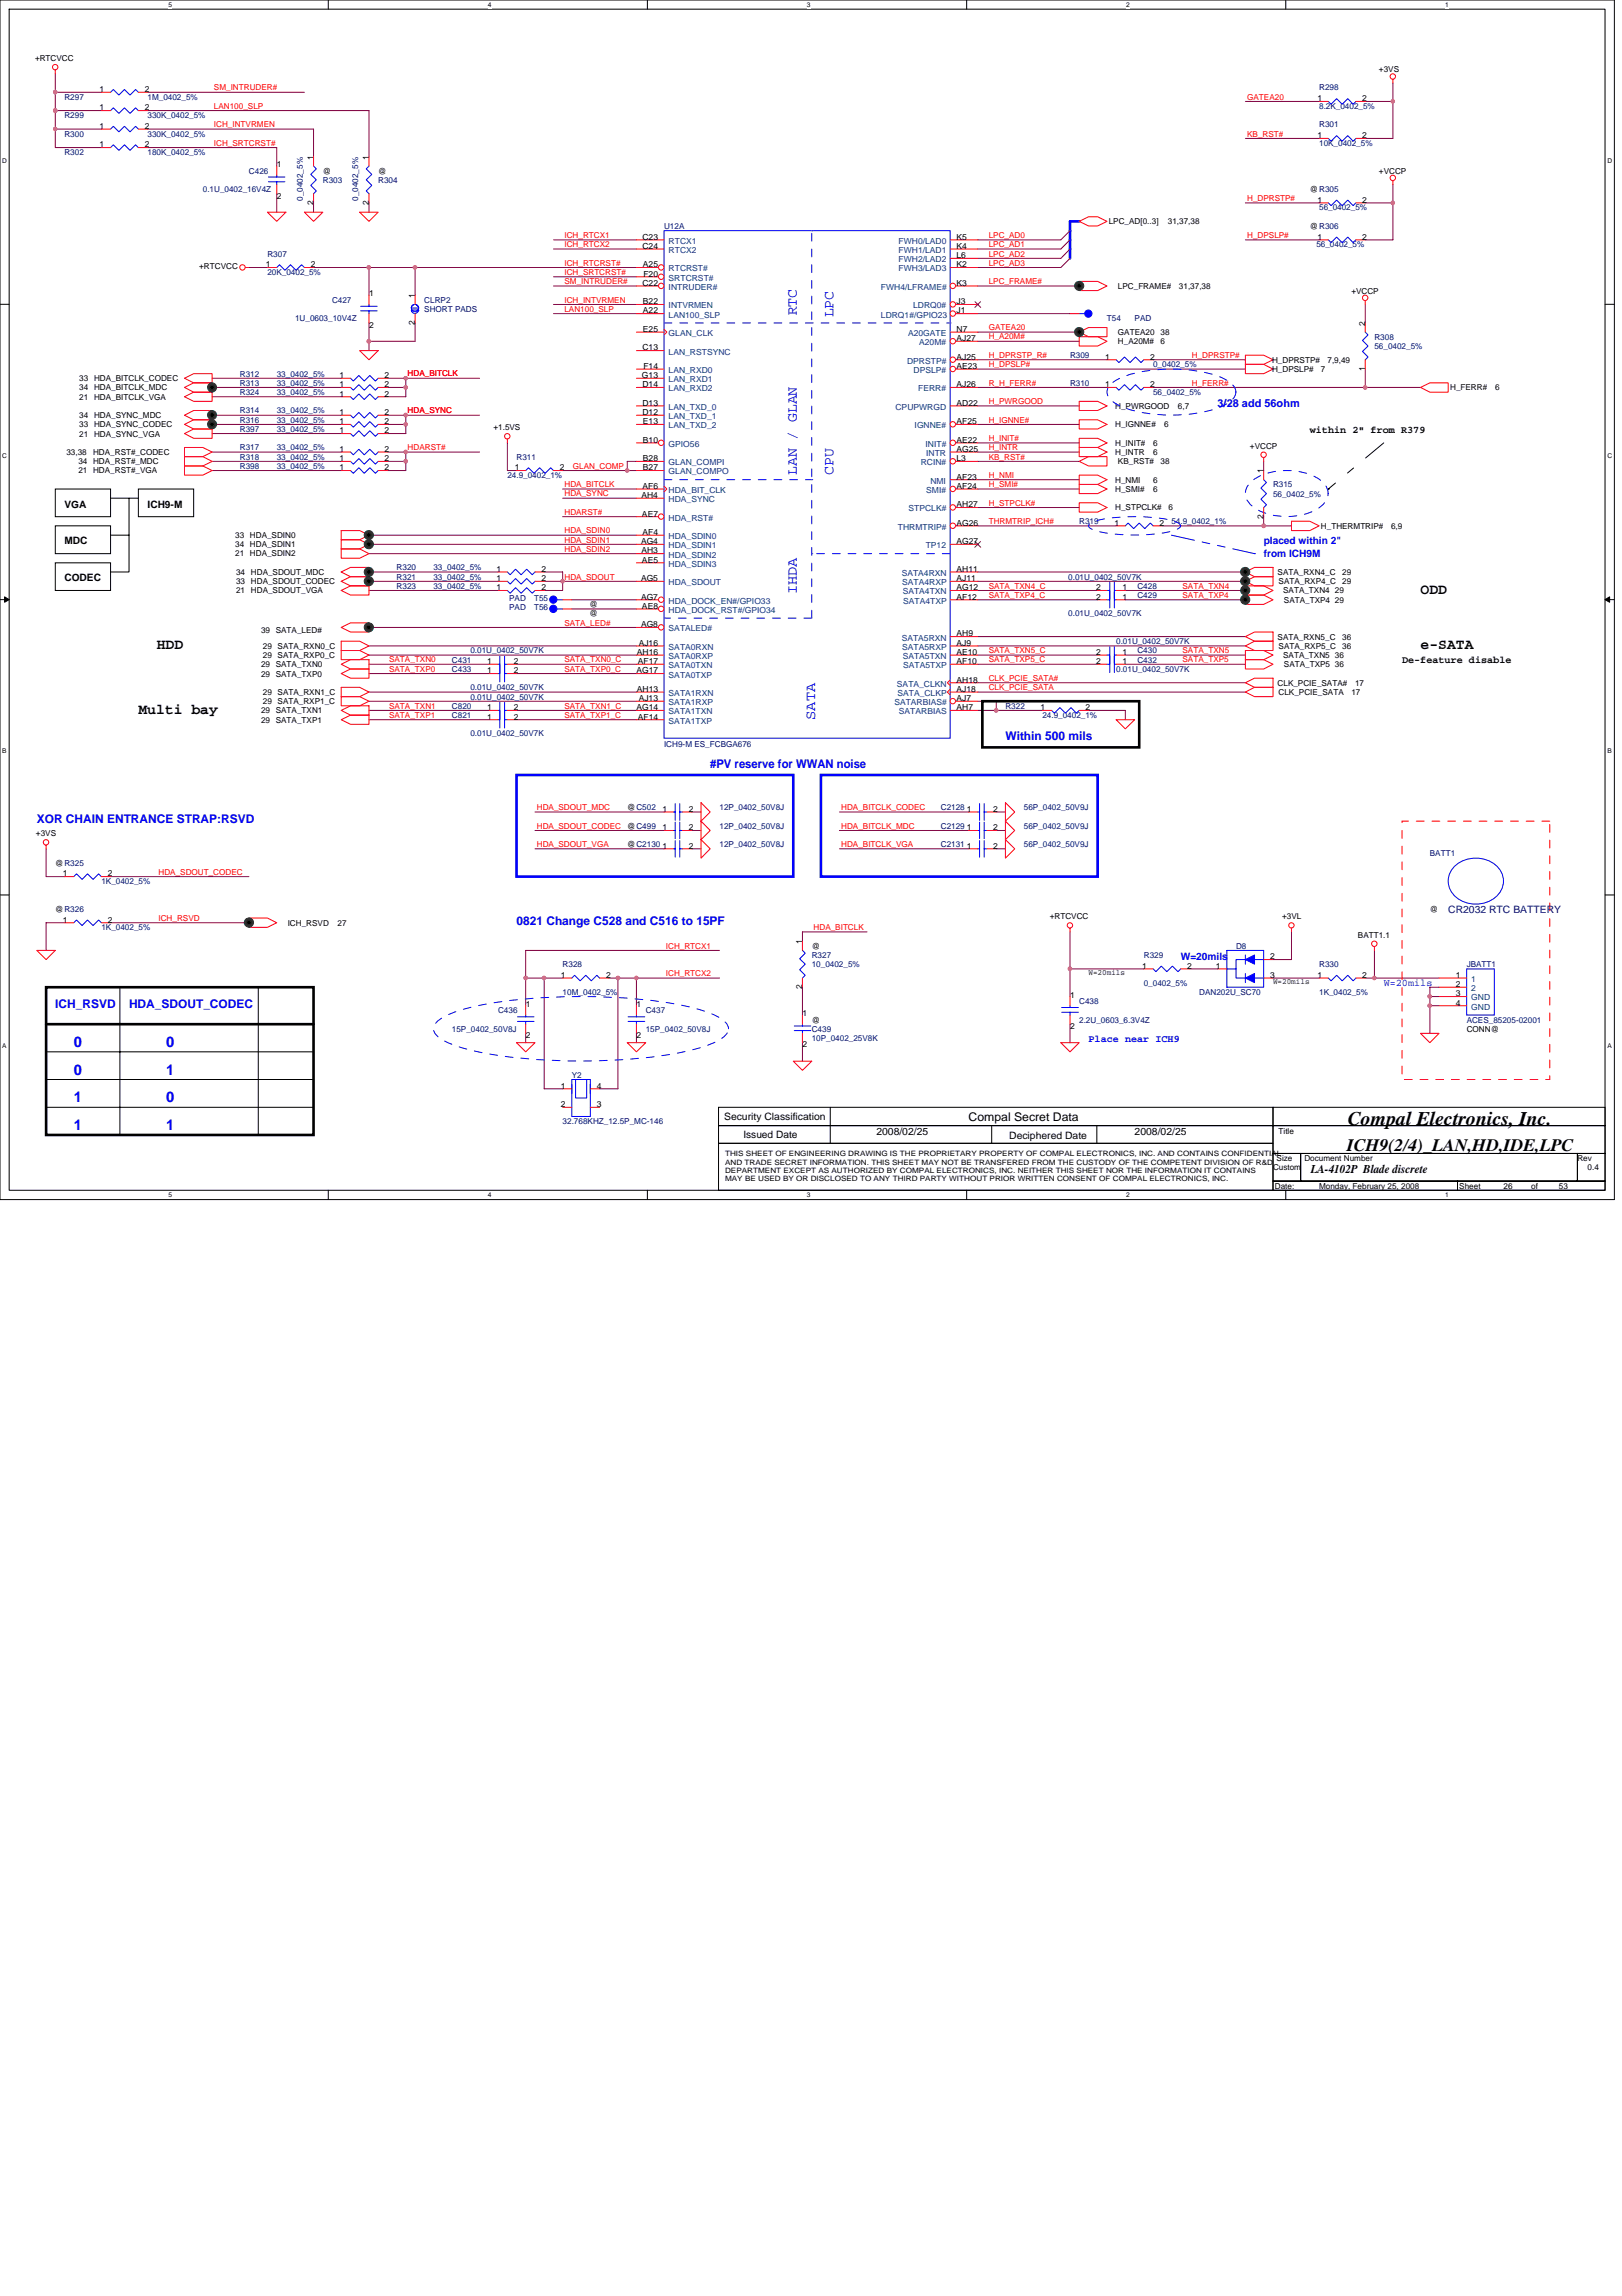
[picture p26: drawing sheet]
<svg xmlns="http://www.w3.org/2000/svg" width="210mm" height="297mm" viewBox="0 0 210 297" stroke-linecap="round" stroke-linejoin="round" font-family="sans-serif">
<defs><g id="words">
<text font-size="2.5" x="174.4" y="145.5">Compal Electronics, Inc.</text>
<text font-size="2.3" x="174.3" y="148.9">ICH9(2/4)_LAN,HD,IDE,LPC</text>
<g font-size="1.9" fill="#00f">
<text x="103.1" y="40.8" transform="rotate(-90 103.1 40.8)">RTC</text>
<text x="107.9" y="41.1" transform="rotate(-90 107.9 41.1)">LPC</text>
<text x="103.1" y="61.5" transform="rotate(-90 103.1 61.5)">LAN / GLAN</text>
<text x="107.9" y="61.5" transform="rotate(-90 107.9 61.5)">CPU</text>
<text x="103.1" y="76.9" transform="rotate(-90 103.1 76.9)">IHDA</text>
<text x="105.5" y="93.1" transform="rotate(-90 105.5 93.1)">SATA</text>
<text x="9.5" y="135.4">0</text>
<text x="21.5" y="135.4">0</text>
<text x="9.5" y="139">0</text>
<text x="9.5" y="142.6">1</text>
<text x="21.5" y="142.6">0</text>
<text x="21.5" y="139">1</text>
<text x="9.5" y="146.2">1</text>
<text x="21.5" y="146.2">1</text>
</g>
<g font-size="1.9">
<text x="183.8" y="76.8">ODD</text>
<text x="20.3" y="84">HDD</text>
<text x="183.8" y="84">e-SATA</text>
<text x="17.9" y="92.3">Multi bay</text>
</g>
<g font-size="1.5" fill="#00f">
<text x="130.1" y="95.7">Within 500 mils</text>
<text x="91.9" y="99.3">#PV reserve for WWAN noise</text>
<text x="4.8" y="106.5">XOR CHAIN ENTRANCE STRAP:RSVD</text>
<text x="66.8" y="119.6">0821 Change C528 and C516 to 15PF</text>
<text x="7.2" y="130.4">ICH_RSVD</text>
<text x="16.7" y="130.4">HDA_SDOUT_CODEC</text>
</g>
<g font-size="1.5">
<text x="125.3" y="145">Compal Secret Data</text>
<text x="169.6" y="151.8">LA-4102P Blade discrete</text>
</g>
<text font-size="1.4" fill="#00f" x="157.6" y="52.6">3/28 add 56ohm</text>
<g font-size="1.3">
<text x="169.5" y="56">within 2&quot; from R379</text>
<text x="8.3" y="65.7">VGA</text>
<text x="19.1" y="65.7">ICH9-M</text>
<text x="8.3" y="70.4">MDC</text>
<text x="8.3" y="75.2">CODEC</text>
<text x="181.4" y="85.8">De-feature disable</text>
<text x="93.7" y="144.9">Security Classification</text>
<text x="96.2" y="147.2">Issued Date</text>
<text x="113.4" y="146.8">2008/02/25</text>
<text x="130.6" y="147.3">Deciphered Date</text>
<text x="146.8" y="146.8">2008/02/25</text>
</g>
<g font-size="1.3" fill="#00f">
<text x="163.5" y="70.4">placed within 2&quot;</text>
<text x="163.5" y="72">from ICH9M</text>
<text x="152.8" y="124.2">W=20mils</text>
<text x="179.1" y="127.6">W=20mils</text>
<text x="140.9" y="134.8">Place near ICH9</text>
</g>
<text font-size="1.3" fill="#000080" x="187.4" y="118.2">CR2032 RTC BATTERY</text>
<g font-size="1.1">
<text x="4.5" y="7.9">+RTCVCC</text>
<text x="12.9" y="11.9">1</text>
<text x="18.7" y="11.9">2</text>
<text x="178.5" y="9.3">+3VS</text>
<text x="12.9" y="14.3">1</text>
<text x="12.9" y="16.7">1</text>
<text x="18.7" y="14.3">2</text>
<text x="18.7" y="16.7">2</text>
<text x="170.5" y="17.9">1</text>
<text x="170.5" y="13.1">1</text>
<text x="176.3" y="17.9">2</text>
<text x="176.3" y="13.1">2</text>
<text x="12.9" y="19.1">1</text>
<text x="18.7" y="19.1">2</text>
<text x="35.8" y="21.6">1</text>
<text x="40.6" y="20.7" transform="rotate(-90 40.6 20.7)">1</text>
<text x="41.8" y="22.5">@</text>
<text x="47.7" y="20.7" transform="rotate(-90 47.7 20.7)">1</text>
<text x="48.9" y="22.5">@</text>
<text x="178.5" y="22.5">+VCCP</text>
<text x="35.8" y="25.7">2</text>
<text x="40.6" y="26.5" transform="rotate(-90 40.6 26.5)">2</text>
<text x="47.7" y="26.5" transform="rotate(-90 47.7 26.5)">2</text>
<text x="143.5" y="29">LPC_AD[0..3]</text>
<text x="151.1" y="29">31,37,38</text>
<text x="169.5" y="29.6">@R306</text>
<text x="169.5" y="24.8">@R305</text>
<text x="170.5" y="26.2">1</text>
<text x="176.3" y="26.2">2</text>
<text x="25.8" y="34.9">+RTCVCC</text>
<text x="34.4" y="34.6">1</text>
<text x="40.2" y="34.6">2</text>
<text x="83.1" y="31">C23</text>
<text x="83.1" y="32.2">C24</text>
<text x="83.2" y="34.6">A25</text>
<text x="83.3" y="35.8">F20</text>
<text x="123.8" y="31">K5</text>
<text x="123.8" y="32.2">K4</text>
<text x="123.8" y="33.4">L6</text>
<text x="123.8" y="34.6">K2</text>
<text x="170.5" y="31">1</text>
<text x="176.3" y="31">2</text>
<text x="47.8" y="38.3">1</text>
<text x="53.7" y="38.6" transform="rotate(-90 53.7 38.6)">1</text>
<text x="83.1" y="37">C22</text>
<text x="83.2" y="39.4">B22</text>
<text x="83.2" y="40.6">A22</text>
<text x="123.8" y="37">K3</text>
<text x="123.8" y="40.6">J1</text>
<text x="123.8" y="39.4">J3</text>
<text x="144.7" y="37.4">LPC_FRAME#</text>
<text x="152.6" y="37.4">31,37,38</text>
<text x="174.9" y="38">+VCCP</text>
<text x="47.8" y="42.4">2</text>
<text x="53.7" y="42" transform="rotate(-90 53.7 42)">2</text>
<text x="83.1" y="45.3">C13</text>
<text x="83.2" y="42.9">E25</text>
<text x="83.3" y="47.7">F14</text>
<text x="123.8" y="42.9">N7</text>
<text x="123.8" y="47.7">AE23</text>
<text x="123.8" y="46.5">AJ25</text>
<text x="123.8" y="44.1">AJ27</text>
<text x="143" y="46.5">1</text>
<text x="144.7" y="44.5">H_A20M#</text>
<text x="144.7" y="43.3">GATEA20</text>
<text x="148.8" y="46.5">2</text>
<text x="150.2" y="44.5">6</text>
<text x="150.2" y="43.3">38</text>
<text x="164.6" y="46.9">H_DPRSTP#</text>
<text x="171.8" y="46.9">7,9,49</text>
<text x="176.7" y="48" transform="rotate(-90 176.7 48)">1</text>
<text x="176.7" y="42.1" transform="rotate(-90 176.7 42.1)">2</text>
<text x="10.3" y="49.3">33 HDA_BITCLK_CODEC</text>
<text x="10.3" y="50.5">34 HDA_BITCLK_MDC</text>
<text x="10.3" y="51.7">21 HDA_BITCLK_VGA</text>
<text x="43.9" y="50.1">1</text>
<text x="43.9" y="53.7">1</text>
<text x="43.9" y="48.9">1</text>
<text x="43.9" y="51.3">1</text>
<text x="49.8" y="50.1">2</text>
<text x="49.8" y="53.7">2</text>
<text x="49.8" y="48.9">2</text>
<text x="49.8" y="51.3">2</text>
<text x="83.1" y="48.9">G13</text>
<text x="83.1" y="50.1">D14</text>
<text x="83.1" y="52.5">D13</text>
<text x="83.1" y="53.7">D12</text>
<text x="123.8" y="50.1">AJ26</text>
<text x="123.8" y="52.5">AD22</text>
<text x="143" y="50.1">1</text>
<text x="144.3" y="52.9">H_PWRGOOD</text>
<text x="148.8" y="50.1">2</text>
<text x="152.4" y="52.9">6,7</text>
<text x="164.6" y="48.1">H_DPSLP#</text>
<text x="170.9" y="48.1">7</text>
<text x="187.7" y="50.5">H_FERR#</text>
<text x="193.5" y="50.5">6</text>
<text x="8.6" y="58.9">33,38</text>
<text x="10.3" y="54.1">34 HDA_SYNC_MDC</text>
<text x="10.3" y="55.3">33 HDA_SYNC_CODEC</text>
<text x="10.3" y="56.5">21 HDA_SYNC_VGA</text>
<text x="12" y="58.9">HDA_RST#_CODEC</text>
<text x="43.9" y="58.5">1</text>
<text x="43.9" y="59.7">1</text>
<text x="43.9" y="56.1">1</text>
<text x="43.9" y="54.9">1</text>
<text x="49.8" y="58.5">2</text>
<text x="49.8" y="59.7">2</text>
<text x="49.8" y="56.1">2</text>
<text x="49.8" y="54.9">2</text>
<text x="63.9" y="55.6">+1.5VS</text>
<text x="83.2" y="54.9">E13</text>
<text x="83.2" y="59.7">B28</text>
<text x="83.2" y="57.3">B10</text>
<text x="123.8" y="59.7">L3</text>
<text x="123.8" y="58.5">AG25</text>
<text x="123.8" y="57.3">AE22</text>
<text x="123.8" y="54.9">AF25</text>
<text x="144.3" y="55.3">H_IGNNE#</text>
<text x="144.3" y="57.7">H_INIT#</text>
<text x="144.3" y="58.9">H_INTR</text>
<text x="149.2" y="58.9">6</text>
<text x="149.2" y="57.7">6</text>
<text x="150.6" y="55.3">6</text>
<text x="161.8" y="58">+VCCP</text>
<text x="10.1" y="60">34 HDA_RST#_MDC</text>
<text x="10.1" y="61.3">21 HDA_RST#_VGA</text>
<text x="43.9" y="60.9">1</text>
<text x="49.8" y="60.9">2</text>
<text x="66.6" y="60.9">1</text>
<text x="72.5" y="60.9">2</text>
<text x="83" y="64.4">AH4</text>
<text x="83.1" y="63.2">AF6</text>
<text x="83.2" y="60.9">B27</text>
<text x="123.8" y="63.2">AF24</text>
<text x="123.8" y="62">AF23</text>
<text x="123.8" y="65.6">AH27</text>
<text x="144.3" y="62.4">H_NMI</text>
<text x="144.3" y="63.6">H_SMI#</text>
<text x="144.7" y="60">KB_RST#</text>
<text x="149.2" y="62.4">6</text>
<text x="149.2" y="63.6">6</text>
<text x="150.2" y="60">38</text>
<text x="163.5" y="61.2" transform="rotate(-90 163.5 61.2)">1</text>
<text x="30.4" y="69.6">33 HDA_SDIN0</text>
<text x="30.4" y="70.8">34 HDA_SDIN1</text>
<text x="30.4" y="72">21 HDA_SDIN2</text>
<text x="83" y="70.4">AG4</text>
<text x="83" y="71.6">AH3</text>
<text x="83.1" y="66.8">AE7</text>
<text x="83.1" y="69.2">AF4</text>
<text x="123.8" y="68">AG26</text>
<text x="123.8" y="70.4">AG27</text>
<text x="144.2" y="68">1</text>
<text x="144.3" y="66">H_STPCLK#</text>
<text x="150.1" y="68">2</text>
<text x="151.2" y="66">6</text>
<text x="163.5" y="67.1" transform="rotate(-90 163.5 67.1)">2</text>
<text x="170.9" y="68.4">H_THERMTRIP#</text>
<text x="180" y="68.4">6,9</text>
<text x="30.5" y="74.4">34</text>
<text x="30.5" y="75.6">33</text>
<text x="30.5" y="76.8">21</text>
<text x="32.5" y="74.4">HDA_SDOUT_MDC</text>
<text x="32.5" y="75.6">HDA_SDOUT_CODEC</text>
<text x="32.5" y="76.8">HDA_SDOUT_VGA</text>
<text x="64.2" y="75.2">1</text>
<text x="64.2" y="74">1</text>
<text x="64.2" y="76.4">1</text>
<text x="70.1" y="75.2">2</text>
<text x="70.1" y="74">2</text>
<text x="70.1" y="76.4">2</text>
<text x="83" y="75.2">AG5</text>
<text x="83" y="77.6">AG7</text>
<text x="83.1" y="72.8">AE5</text>
<text x="123.8" y="75.2">AJ11</text>
<text x="123.8" y="74">AH11</text>
<text x="123.8" y="77.6">AF12</text>
<text x="123.8" y="76.4">AG12</text>
<text x="141.8" y="77.6">2</text>
<text x="141.8" y="76.4">2</text>
<text x="145.3" y="77.6">1</text>
<text x="145.3" y="76.4">1</text>
<text x="165.3" y="74.4">SATA_RXN4_C</text>
<text x="165.5" y="75.6">SATA_RXP4_C</text>
<text x="166.1" y="76.8">SATA_TXN4 29</text>
<text x="166.2" y="78">SATA_TXP4 29</text>
<text x="173.7" y="74.4">29</text>
<text x="173.7" y="75.6">29</text>
<text x="33.8" y="81.9">39 SATA_LED#</text>
<text x="34" y="83.9">29 SATA_RXN0_C</text>
<text x="76.3" y="78.6">@</text>
<text x="76.3" y="79.8">@</text>
<text x="82.7" y="83.5">AJ16</text>
<text x="83" y="81.2">AG8</text>
<text x="83.1" y="78.8">AE8</text>
<text x="123.8" y="83.5">AJ9</text>
<text x="123.8" y="82.3">AH9</text>
<text x="165.3" y="82.7">SATA_RXN5_C</text>
<text x="165.5" y="83.9">SATA_RXP5_C</text>
<text x="173.7" y="82.7">36</text>
<text x="173.7" y="83.9">36</text>
<text x="33.8" y="86.3">29 SATA_TXN0</text>
<text x="33.8" y="87.5">29 SATA_TXP0</text>
<text x="34" y="85.1">29 SATA_RXP0_C</text>
<text x="34" y="89.9">29 SATA_RXN1_C</text>
<text x="63" y="85.9">1</text>
<text x="63" y="87.1">1</text>
<text x="66.5" y="85.9">2</text>
<text x="66.5" y="87.1">2</text>
<text x="82.4" y="87.1">AG17</text>
<text x="82.4" y="84.7">AH16</text>
<text x="82.4" y="89.5">AH13</text>
<text x="82.5" y="85.9">AF17</text>
<text x="123.8" y="89.5">AJ18</text>
<text x="123.8" y="85.9">AF10</text>
<text x="123.8" y="88.3">AH18</text>
<text x="123.8" y="84.7">AE10</text>
<text x="141.8" y="84.7">2</text>
<text x="141.8" y="85.9">2</text>
<text x="145.3" y="84.7">1</text>
<text x="145.3" y="85.9">1</text>
<text x="165.3" y="88.7">CLK_PCIE_SATA#</text>
<text x="165.5" y="89.9">CLK_PCIE_SATA</text>
<text x="166.1" y="85.1">SATA_TXN5 36</text>
<text x="166.2" y="86.3">SATA_TXP5 36</text>
<text x="174.9" y="89.9">17</text>
<text x="175.4" y="88.7">17</text>
<text x="33.8" y="92.3">29 SATA_TXN1</text>
<text x="33.8" y="93.5">29 SATA_TXP1</text>
<text x="34" y="91.1">29 SATA_RXP1_C</text>
<text x="63" y="91.9">1</text>
<text x="63" y="93.1">1</text>
<text x="66.5" y="91.9">2</text>
<text x="66.5" y="93.1">2</text>
<text x="82.4" y="91.9">AG14</text>
<text x="82.5" y="93.1">AF14</text>
<text x="82.7" y="90.7">AJ13</text>
<text x="123.8" y="91.9">AH7</text>
<text x="123.8" y="90.7">AJ7</text>
<text x="134.7" y="91.9">1</text>
<text x="140.5" y="91.9">2</text>
<text x="81.2" y="107.2">@C499</text>
<text x="81.2" y="104.8">@C502</text>
<text x="85.7" y="107.4">1</text>
<text x="85.7" y="105">1</text>
<text x="89.2" y="107.4">2</text>
<text x="89.2" y="105">2</text>
<text x="125.1" y="105">1</text>
<text x="125.1" y="107.4">1</text>
<text x="128.5" y="105">2</text>
<text x="128.5" y="107.4">2</text>
<text x="4.7" y="108.2">+3VS</text>
<text x="7.2" y="112">@R325</text>
<text x="8.1" y="113.4">1</text>
<text x="13.9" y="113.4">2</text>
<text x="81.2" y="109.6">@C2130</text>
<text x="85.7" y="109.8">1</text>
<text x="89.2" y="109.8">2</text>
<text x="125.1" y="109.8">1</text>
<text x="128.5" y="109.8">2</text>
<text x="7.2" y="118">@R326</text>
<text x="8.1" y="119.4">1</text>
<text x="13.9" y="119.4">2</text>
<text x="37.2" y="119.7">ICH_RSVD</text>
<text x="43.7" y="119.7">27</text>
<text x="135.8" y="118.9">+RTCVCC</text>
<text x="165.9" y="118.9">+3VL</text>
<text x="185" y="118">@</text>
<text x="103.8" y="122.1" transform="rotate(-90 103.8 122.1)">1</text>
<text x="105.1" y="122.7">@</text>
<text x="147.8" y="125.3">1</text>
<text x="153.6" y="125.3">2</text>
<text x="157.4" y="125.3">1</text>
<text x="164.4" y="124.1">2</text>
<text x="175.7" y="121.3">BATT1.1</text>
<text x="68.1" y="130.3">1</text>
<text x="72.6" y="126.5">1</text>
<text x="78.4" y="126.5">2</text>
<text x="82.4" y="130.3">1</text>
<text x="103.8" y="128" transform="rotate(-90 103.8 128)">2</text>
<text x="103.9" y="131.4">1</text>
<text x="138.5" y="129.1">1</text>
<text x="140.9" y="126.2">W=20mils</text>
<text x="164.4" y="126.5">3</text>
<text x="164.7" y="127.4">W=20mils</text>
<text x="170.5" y="126.5">1</text>
<text x="176.3" y="126.5">2</text>
<text x="188.4" y="126.5">1</text>
<text x="188.4" y="127.7">2</text>
<text x="188.4" y="128.9">3</text>
<text x="188.4" y="130.1">4</text>
<text x="68.1" y="134.3">2</text>
<text x="82.4" y="134.3">2</text>
<text x="103.9" y="135.5">2</text>
<text x="105.1" y="132.3">@</text>
<text x="138.5" y="133.1">2</text>
<text x="189.8" y="133.5">CONN@</text>
<text x="72.6" y="140.8">1</text>
<text x="72.6" y="143.2">2</text>
<text x="77.2" y="140.8">4</text>
<text x="77.2" y="143.2">3</text>
<text x="165.5" y="146.7">Title</text>
<text x="164.7" y="151.4">Custom</text>
<text x="165" y="153.8">Date:</text>
<text x="165.2" y="150.2">Size</text>
<text x="168.8" y="150.2">Document Number</text>
<text x="170.7" y="153.8">Monday, February 25, 2008</text>
<text x="188.8" y="153.8">Sheet</text>
<text x="194.6" y="153.8">26</text>
<text x="198.2" y="153.8">of</text>
<text x="201.7" y="153.8">53</text>
<text x="204.1" y="150.2">Rev</text>
<text x="205.4" y="151.4">0.4</text>
</g>
<g font-size="1.1" fill="#f00">
<text x="27.7" y="11.7">SM_INTRUDER#</text>
<text x="27.7" y="14.1">LAN100_SLP</text>
<text x="27.7" y="16.5">ICH_INTVRMEN</text>
<text x="161.4" y="17.7">KB_RST#</text>
<text x="161.4" y="12.9">GATEA20</text>
<text x="27.7" y="18.9">ICH_SRTCRST#</text>
<text x="161.4" y="26">H_DPRSTP#</text>
<text x="73" y="30.8">ICH_RTCX1</text>
<text x="73" y="32">ICH_RTCX2</text>
<text x="73" y="34.4">ICH_RTCRST#</text>
<text x="73" y="35.6">ICH_SRTCRST#</text>
<text x="128" y="30.8">LPC_AD0</text>
<text x="128" y="34.4">LPC_AD3</text>
<text x="128" y="33.2">LPC_AD2</text>
<text x="128" y="32">LPC_AD1</text>
<text x="161.4" y="30.8">H_DPSLP#</text>
<text x="73" y="36.8">SM_INTRUDER#</text>
<text x="73" y="39.2">ICH_INTVRMEN</text>
<text x="73" y="40.3">LAN100_SLP</text>
<text x="128" y="36.8">LPC_FRAME#</text>
<text x="128" y="46.3">H_DPRSTP_R#</text>
<text x="128" y="42.7">GATEA20</text>
<text x="128" y="43.9">H_A20M#</text>
<text x="128" y="47.5">H_DPSLP#</text>
<text x="154.2" y="46.3">H_DPRSTP#</text>
<text x="52.7" y="48.7">HDA_BITCLK</text>
<text x="52.7" y="53.5">HDA_SYNC</text>
<text x="128" y="49.9">R_H_FERR#</text>
<text x="128" y="52.3">H_PWRGOOD</text>
<text x="154.2" y="49.9">H_FERR#</text>
<text x="52.7" y="58.3">HDARST#</text>
<text x="128" y="57.1">H_INIT#</text>
<text x="128" y="54.7">H_IGNNE#</text>
<text x="128" y="58.3">H_INTR</text>
<text x="128" y="59.5">KB_RST#</text>
<text x="73" y="63">HDA_BITCLK</text>
<text x="73" y="64.2">HDA_SYNC</text>
<text x="74.1" y="60.6">GLAN_COMP</text>
<text x="128" y="61.8">H_NMI</text>
<text x="128" y="65.4">H_STPCLK#</text>
<text x="128" y="63">H_SMI#</text>
<text x="73" y="69">HDA_SDIN0</text>
<text x="73" y="70.2">HDA_SDIN1</text>
<text x="73" y="66.6">HDARST#</text>
<text x="73" y="71.4">HDA_SDIN2</text>
<text x="128" y="67.8">THRMTRIP_ICH#</text>
<text x="73" y="75">HDA_SDOUT</text>
<text x="128" y="77.4">SATA_TXP4_C</text>
<text x="128" y="76.2">SATA_TXN4_C</text>
<text x="153" y="77.4">SATA_TXP4</text>
<text x="153" y="76.2">SATA_TXN4</text>
<text x="73" y="80.9">SATA_LED#</text>
<text x="50.4" y="86.9">SATA_TXP0</text>
<text x="50.4" y="85.7">SATA_TXN0</text>
<text x="73" y="86.9">SATA_TXP0_C</text>
<text x="73" y="85.7">SATA_TXN0_C</text>
<text x="128" y="85.7">SATA_TXP5_C</text>
<text x="128" y="84.5">SATA_TXN5_C</text>
<text x="128" y="88.1">CLK_PCIE_SATA#</text>
<text x="128" y="89.3">CLK_PCIE_SATA</text>
<text x="153" y="85.7">SATA_TXP5</text>
<text x="153" y="84.5">SATA_TXN5</text>
<text x="50.4" y="92.9">SATA_TXP1</text>
<text x="50.4" y="91.7">SATA_TXN1</text>
<text x="73" y="92.9">SATA_TXP1_C</text>
<text x="73" y="91.7">SATA_TXN1_C</text>
<text x="69.5" y="104.8">HDA_SDOUT_MDC</text>
<text x="69.5" y="107.2">HDA_SDOUT_CODEC</text>
<text x="108.9" y="104.8">HDA_BITCLK_CODEC</text>
<text x="108.9" y="107.2">HDA_BITCLK_MDC</text>
<text x="20.5" y="113.2">HDA_SDOUT_CODEC</text>
<text x="69.5" y="109.6">HDA_SDOUT_VGA</text>
<text x="108.9" y="109.6">HDA_BITCLK_VGA</text>
<text x="20.5" y="119.1">ICH_RSVD</text>
<text x="86.2" y="122.7">ICH_RTCX1</text>
<text x="105.3" y="120.3">HDA_BITCLK</text>
<text x="86.2" y="126.3">ICH_RTCX2</text>
</g>
<g font-size="1.1" fill="#000080">
<text x="170.7" y="11.7">R298</text>
<text x="8.3" y="12.9">R297</text>
<text x="8.3" y="15.3">R299</text>
<text x="8.3" y="17.7">R300</text>
<text x="19.1" y="12.9">1M_0402_5%</text>
<text x="19.1" y="15.3">330K_0402_5%</text>
<text x="19.1" y="17.7">330K_0402_5%</text>
<text x="170.7" y="16.5">R301</text>
<text x="170.7" y="14.1">8.2K_0402_5%</text>
<text x="8.3" y="20.1">R302</text>
<text x="19.1" y="20.1">180K_0402_5%</text>
<text x="32.2" y="22.5">C426</text>
<text x="41.8" y="23.6">R303</text>
<text x="48.9" y="23.6">R304</text>
<text x="170.7" y="18.9">10K_0402_5%</text>
<text x="26.2" y="24.8">0.1U_0402_16V4Z</text>
<text x="39.2" y="26" transform="rotate(-90 39.2 26)">0_0402_5%</text>
<text x="46.4" y="26" transform="rotate(-90 46.4 26)">0_0402_5%</text>
<text x="85.9" y="29.6">U12A</text>
<text x="170.7" y="27.2">56_0402_5%</text>
<text x="34.6" y="33.2">R307</text>
<text x="34.6" y="35.6">20K_0402_5%</text>
<text x="170.3" y="32">56_0402_5%</text>
<text x="38.2" y="41.6">1U_0603_10V4Z</text>
<text x="43" y="39.2">C427</text>
<text x="54.9" y="39.2">CLRP2</text>
<text x="54.9" y="40.4">SHORT PADS</text>
<text x="143.3" y="41.6">T54</text>
<text x="146.8" y="41.6">PAD</text>
<text x="138.5" y="46.3">R309</text>
<text x="149.2" y="47.5">0_0402_5%</text>
<text x="177.9" y="43.9">R308</text>
<text x="177.9" y="45.1">56_0402_5%</text>
<text x="31" y="49.9">R313</text>
<text x="31" y="53.5">R314</text>
<text x="31" y="48.7">R312</text>
<text x="31" y="51.1">R324</text>
<text x="35.8" y="49.9">33_0402_5%</text>
<text x="35.8" y="53.5">33_0402_5%</text>
<text x="35.8" y="48.7">33_0402_5%</text>
<text x="35.8" y="51.1">33_0402_5%</text>
<text x="138.5" y="49.9">R310</text>
<text x="149.2" y="51.1">56_0402_5%</text>
<text x="31" y="58.3">R317</text>
<text x="31" y="59.5">R318</text>
<text x="31" y="55.9">R397</text>
<text x="31" y="54.7">R316</text>
<text x="35.8" y="58.3">33_0402_5%</text>
<text x="35.8" y="59.5">33_0402_5%</text>
<text x="35.8" y="55.9">33_0402_5%</text>
<text x="35.8" y="54.7">33_0402_5%</text>
<text x="66.8" y="59.5">R311</text>
<text x="31" y="60.7">R398</text>
<text x="35.8" y="60.7">33_0402_5%</text>
<text x="65.7" y="61.8">24.9_0402_1%</text>
<text x="164.7" y="63">R315</text>
<text x="164.7" y="64.2">56_0402_5%</text>
<text x="139.7" y="67.8">R319</text>
<text x="151.6" y="67.8">54.9_0402_1%</text>
<text x="51.3" y="75">R321</text>
<text x="51.3" y="73.8">R320</text>
<text x="51.3" y="76.2">R323</text>
<text x="56.1" y="75">33_0402_5%</text>
<text x="56.1" y="73.8">33_0402_5%</text>
<text x="56.1" y="76.2">33_0402_5%</text>
<text x="65.9" y="77.7">PAD</text>
<text x="69.1" y="77.7">T55</text>
<text x="138.2" y="75">0.01U_0402_50V7K</text>
<text x="147.2" y="77.4">C429</text>
<text x="147.2" y="76.2">C428</text>
<text x="65.9" y="78.9">PAD</text>
<text x="69.1" y="78.9">T56</text>
<text x="138.2" y="79.8">0.01U_0402_50V7K</text>
<text x="144.4" y="83.3">0.01U_0402_50V7K</text>
<text x="58.5" y="85.7">C431</text>
<text x="58.5" y="86.9">C433</text>
<text x="60.9" y="84.5">0.01U_0402_50V7K</text>
<text x="60.9" y="89.3">0.01U_0402_50V7K</text>
<text x="144.4" y="86.9">0.01U_0402_50V7K</text>
<text x="147.2" y="84.5">C430</text>
<text x="147.2" y="85.7">C432</text>
<text x="58.5" y="91.7">C820</text>
<text x="58.5" y="92.9">C821</text>
<text x="60.9" y="90.5">0.01U_0402_50V7K</text>
<text x="60.9" y="95.3">0.01U_0402_50V7K</text>
<text x="130.1" y="91.7">R322</text>
<text x="134.9" y="92.9">24.9_0402_1%</text>
<text x="85.9" y="96.6">ICH9-M ES_FCBGA676</text>
<text x="93.1" y="107.2">12P_0402_50V8J</text>
<text x="93.1" y="104.8">12P_0402_50V8J</text>
<text x="121.8" y="104.8">C2128</text>
<text x="121.8" y="107.2">C2129</text>
<text x="132.5" y="104.8">56P_0402_50V9J</text>
<text x="132.5" y="107.2">56P_0402_50V9J</text>
<text x="93.1" y="109.6">12P_0402_50V8J</text>
<text x="121.8" y="109.6">C2131</text>
<text x="132.5" y="109.6">56P_0402_50V9J</text>
<text x="185" y="110.8">BATT1</text>
<text x="13.1" y="114.4">1K_0402_5%</text>
<text x="13.1" y="120.4">1K_0402_5%</text>
<text x="72.8" y="125.1">R328</text>
<text x="105.1" y="123.9">R327</text>
<text x="105.1" y="125.1">10_0402_5%</text>
<text x="148" y="123.9">R329</text>
<text x="160" y="122.7">D8</text>
<text x="170.7" y="125.1">R330</text>
<text x="189.8" y="125.1">JBATT1</text>
<text x="64.5" y="131.1">C436</text>
<text x="72.8" y="128.7">10M_0402_5%</text>
<text x="83.6" y="131.1">C437</text>
<text x="139.7" y="129.9">C438</text>
<text x="148" y="127.5">0_0402_5%</text>
<text x="155.2" y="128.7">DAN202U_SC70</text>
<text x="170.7" y="128.7">1K_0402_5%</text>
<text x="58.5" y="133.5">15P_0402_50V8J</text>
<text x="83.6" y="133.5">15P_0402_50V8J</text>
<text x="105.1" y="133.5">C439</text>
<text x="105.1" y="134.7">10P_0402_25V8K</text>
<text x="139.7" y="132.3">2.2U_0603_6.3V4Z</text>
<text x="189.8" y="132.3">ACES_85205-02001</text>
<text x="74" y="139.4">Y2</text>
<text x="72.8" y="145.4">32.768KHZ_12.5P_MC-146</text>
</g>
<g font-size="1.1" fill="#004080">
<text x="86.5" y="31.5">RTCX1</text>
<text x="86.5" y="32.7">RTCX2</text>
<text x="86.5" y="35.1">RTCRST#</text>
<text x="116.3" y="31.5">FWH0/LAD0</text>
<text x="116.3" y="32.7">FWH1/LAD1</text>
<text x="116.3" y="33.9">FWH2/LAD2</text>
<text x="116.3" y="35.1">FWH3/LAD3</text>
<text x="86.5" y="36.3">SRTCRST#</text>
<text x="86.5" y="37.5">INTRUDER#</text>
<text x="86.5" y="39.9">INTVRMEN</text>
<text x="86.5" y="41.1">LAN100_SLP</text>
<text x="114" y="37.5">FWH4/LFRAME#</text>
<text x="114" y="41.1">LDRQ1#/GPIO23</text>
<text x="118.2" y="39.9">LDRQ0#</text>
<text x="86.5" y="43.5">GLAN_CLK</text>
<text x="86.5" y="45.9">LAN_RSTSYNC</text>
<text x="117.4" y="47.1">DPRSTP#</text>
<text x="117.5" y="43.5">A20GATE</text>
<text x="119" y="44.7">A20M#</text>
<text x="86.5" y="48.3">LAN_RXD0</text>
<text x="86.5" y="49.4">LAN_RXD1</text>
<text x="86.5" y="50.6">LAN_RXD2</text>
<text x="86.5" y="53">LAN_TXD_0</text>
<text x="115.9" y="53">CPUPWRGD</text>
<text x="118.2" y="48.3">DPSLP#</text>
<text x="118.8" y="50.6">FERR#</text>
<text x="86.5" y="54.2">LAN_TXD_1</text>
<text x="86.5" y="55.4">LAN_TXD_2</text>
<text x="86.5" y="57.8">GPIO56</text>
<text x="118.4" y="55.4">IGNNE#</text>
<text x="119.8" y="57.8">INIT#</text>
<text x="119.9" y="59">INTR</text>
<text x="86.5" y="60.2">GLAN_COMPI</text>
<text x="86.5" y="61.4">GLAN_COMPO</text>
<text x="86.5" y="63.8">HDA_BIT_CLK</text>
<text x="86.5" y="65">HDA_SYNC</text>
<text x="119.1" y="60.2">RCIN#</text>
<text x="119.9" y="63.8">SMI#</text>
<text x="120.4" y="62.6">NMI</text>
<text x="86.5" y="67.4">HDA_RST#</text>
<text x="86.5" y="69.7">HDA_SDIN0</text>
<text x="86.5" y="70.9">HDA_SDIN1</text>
<text x="116.2" y="68.5">THRMTRIP#</text>
<text x="117.6" y="66.2">STPCLK#</text>
<text x="119.8" y="70.9">TP12</text>
<text x="86.5" y="72.1">HDA_SDIN2</text>
<text x="86.5" y="73.3">HDA_SDIN3</text>
<text x="86.5" y="75.7">HDA_SDOUT</text>
<text x="116.7" y="74.5">SATA4RXN</text>
<text x="116.8" y="75.7">SATA4RXP</text>
<text x="116.8" y="76.9">SATA4TXN</text>
<text x="86.5" y="78.1">HDA_DOCK_EN#/GPIO33</text>
<text x="86.5" y="79.3">HDA_DOCK_RST#/GPIO34</text>
<text x="86.5" y="81.7">SATALED#</text>
<text x="116.7" y="82.9">SATA5RXN</text>
<text x="116.9" y="78.1">SATA4TXP</text>
<text x="86.5" y="84.1">SATA0RXN</text>
<text x="86.5" y="85.3">SATA0RXP</text>
<text x="86.5" y="86.4">SATA0TXN</text>
<text x="86.5" y="87.7">SATA0TXP</text>
<text x="116.1" y="88.8">SATA_CLKN</text>
<text x="116.8" y="84.1">SATA5RXP</text>
<text x="116.8" y="85.3">SATA5TXN</text>
<text x="116.9" y="86.4">SATA5TXP</text>
<text x="86.5" y="90">SATA1RXN</text>
<text x="86.5" y="91.2">SATA1RXP</text>
<text x="86.5" y="92.4">SATA1TXN</text>
<text x="86.5" y="93.6">SATA1TXP</text>
<text x="115.7" y="91.2">SATARBIAS#</text>
<text x="116.1" y="90">SATA_CLKP</text>
<text x="116.3" y="92.4">SATARBIAS</text>
<text x="190.4" y="127">1</text>
<text x="190.4" y="128.2">2</text>
<text x="190.4" y="129.4">GND</text>
<text x="190.4" y="130.6">GND</text>
</g>
<g font-size="1">
<text x="93.8" y="149.6">THIS SHEET OF ENGINEERING DRAWING IS THE PROPRIETARY PROPERTY OF COMPAL ELECTRONICS, INC. AND CONTAINS CONFIDENTIAL</text>
<text x="93.8" y="150.7">AND TRADE SECRET INFORMATION. THIS SHEET MAY NOT BE TRANSFERED FROM THE CUSTODY OF THE COMPETENT DIVISION OF R&amp;D</text>
<text x="93.8" y="151.7">DEPARTMENT EXCEPT AS AUTHORIZED BY COMPAL ELECTRONICS, INC. NEITHER THIS SHEET NOR THE INFORMATION IT CONTAINS</text>
<text x="93.8" y="152.8">MAY BE USED BY OR DISCLOSED TO ANY THIRD PARTY WITHOUT PRIOR WRITTEN CONSENT OF COMPAL ELECTRONICS, INC.</text>
</g>
<g font-size=".9">
<text x="21.8" y=".9">5</text>
<text x="63.1" y=".9">4</text>
<text x="104.4" y=".9">3</text>
<text x="145.7" y=".9">2</text>
<text x="187" y=".9">1</text>
<text x=".3" y="21">D</text>
<text x="208" y="21">D</text>
<text x=".3" y="59.2">C</text>
<text x="208" y="59.2">C</text>
<text x=".3" y="97.4">B</text>
<text x="208" y="97.4">B</text>
<text x=".3" y="135.6">A</text>
<text x="208" y="135.6">A</text>
<text x="21.8" y="154.9">5</text>
<text x="63.1" y="154.9">4</text>
<text x="104.4" y="154.9">3</text>
<text x="145.7" y="154.9">2</text>
<text x="187" y="154.9">1</text>
</g>
</g></defs>
<path d="M0 0h208.9v155.2h-208.9zM1.2 1.2h206.5v152.8h-206.5z" fill="none" stroke="#000" stroke-width=".13"/>
<g fill="#fff">
<path d="M21.8 .1h.5v1h-.5z"/>
<path d="M21.8 154.1h.5v1h-.5z"/>
</g>
<path d="M42.5 0v1.2M42.5 154v1.2" fill="none" stroke="#000" stroke-width=".13"/>
<g fill="#fff">
<path d="M63.1 .1h.5v1h-.5z"/>
<path d="M63.1 154.1h.5v1h-.5z"/>
</g>
<path d="M83.8 0v1.2M83.8 154v1.2" fill="none" stroke="#000" stroke-width=".13"/>
<g fill="#fff">
<path d="M104.4 .1h.5v1h-.5z"/>
<path d="M104.4 154.1h.5v1h-.5z"/>
</g>
<path d="M125.1 0v1.2M125.1 154v1.2" fill="none" stroke="#000" stroke-width=".13"/>
<g fill="#fff">
<path d="M145.7 .1h.5v1h-.5z"/>
<path d="M145.7 154.1h.5v1h-.5z"/>
</g>
<path d="M166.4 0v1.2M166.4 154v1.2" fill="none" stroke="#000" stroke-width=".13"/>
<g fill="#fff">
<path d="M187 .1h.5v1h-.5z"/>
<path d="M187 154.1h.5v1h-.5z"/>
<path d="M.3 20.3h.6v.9h-.6z"/>
<path d="M208 20.3h.6v.9h-.6z"/>
<path d="M.3 58.5h.6v.9h-.6z"/>
<path d="M208 58.5h.6v.9h-.6z"/>
</g>
<path d="M0 39.4h1.2M207.7 39.4h1.2" fill="none" stroke="#000" stroke-width=".13"/>
<g fill="#fff">
<path d="M.3 96.7h.6v.9h-.6z"/>
<path d="M208 96.7h.6v.9h-.6z"/>
</g>
<path d="M0 77.6h1.2M207.7 77.6h1.2" fill="none" stroke="#000" stroke-width=".13"/>
<path d="M.6 77.2l.6 .4-.6 .3zM207.7 77.6l.6-.4v.7z" fill="#000" stroke="#000" stroke-width=".13"/>
<g fill="#fff">
<path d="M.3 134.9h.6v.9h-.6z"/>
<path d="M208 134.9h.6v.9h-.6z"/>
</g>
<g fill="none" stroke="#000" stroke-width=".13">
<path d="M7.2 63.3h7.1v3.5h-7.1zM7.2 68h7.1v3.6h-7.1zM7.2 72.8h7.1v3.6h-7.1zM14.3 64.5h3.6M16.7 64.5v4.7h-2.4M16.7 69.2v4.8h-2.4M17.9 63.3h7.2v3.5h-7.2zM0 115.8h1.2M207.7 115.8h1.2M6 136.1h34.6M6 139.7h34.6M15.5 127.7v19.1"/>
<path d="M33.4 127.7v19.1M6 143.3h34.6M93 143.3h71.7v2.3h-71.7zM93 145.6h71.7v2.3h-71.7zM93 147.9h71.7v6.1h-71.7zM107.4 143.3v4.6M128.3 145.6v2.3M141.9 145.6v2.3M164.7 149.2h3.6v3.6h-3.6zM164.7 152.8h23.9v1.2h-23.9zM164.7 143.3h43v2.3h-43zM164.7 145.6h43v3.6h-43z"/>
<path d="M168.3 149.2h35.8v3.6h-35.8zM188.6 152.8h19.1v1.2h-19.1zM204.1 149.2h3.6v3.6h-3.6z"/>
</g>
<g fill="none" stroke="#800040" stroke-width=".13">
<path d="M7.2 16.7v2.4h5.9M7.2 16.7h5.9M7.2 9.5v7.2M7.2 14.3h5.9M7.2 11.9h5.9M19.1 14.3h28.7v6M19.1 16.7h21.5v3.6M19.1 19.1h16.7v2.4M19.1 11.9h20.3M161.2 17.9h9.5M161.2 13.1h9.5M176.7 13.1h3.6v4.8h-3.6"/>
<path d="M180.3 10.7v2.4M32.2 34.6h2.4M35.8 25.1v2.4M40.6 34.6h41.8M40.6 26.2v1.3M47.8 26.2v1.3M47.8 34.6v3.6M53.7 34.6v3.6M71.6 31h10.8M71.6 37h10.8M71.6 39.4h10.8M71.6 32.2h10.8"/>
<path d="M71.6 35.8h10.8M126.5 37h13.2M138.5 29.8l-1.2 1.2h-10.8M138.5 33.4l-1.2 1.2h-10.8M138.5 31l-1.2 1.2h-10.8M138.5 32.2l-1.2 1.2h-10.8M161.2 31h9.5M161.2 26.2h9.5M176.7 26.2h3.6M176.7 39.4v2.4M180.3 23.9v7.1h-3.6M27.5 54.9h16.7"/>
<path d="M27.5 58.5h16.7M27.5 50.1h16.7M27.5 59.7h16.7M27.5 48.9h16.7M27.5 51.3h16.7M27.5 53.7h16.7M27.5 56.1h16.7M47.8 41.8v3.6M50.1 54.9h2.4M50.1 58.5h12M50.1 50.1h2.4M50.1 59.7h2.4"/>
<path d="M50.1 48.9h12M50.1 53.7h12M52.5 58.5v2.4h-2.4M52.5 48.9v2.4h-2.4M52.5 53.7v2.4h-2.4M53.7 41.8v2.4h-5.9M65.7 57.3v3.6h1.1M71.6 40.6h10.8M82.4 59.7h-1.2v1.2M126.5 40.6h12M126.5 44.2h13.2M126.5 57.3h13.2"/>
<path d="M126.5 54.9h13.2M126.5 58.5h13.2M126.5 46.5h16.8M126.5 50.1h16.8M126.5 52.5h13.2M126.5 59.7h13.2M126.5 43h13.2M126.5 47.8h34.7M149.2 46.5h12M149.2 50.1h34.6M163.5 59.7v1.2M176.7 47.8v2.3"/>
<path d="M27.5 60.9h16.7M47.8 69.2h34.6M47.8 70.4h34.6M47.8 75.2h16.7M47.8 74h16.7M47.8 76.4h16.7M47.8 71.6h34.6M70.4 74h2.4v2.4h-2.4M70.4 75.2h12M72.8 63.3h9.6M72.8 66.8h9.6M72.8 64.5h9.6"/>
<path d="M72.8 60.9h9.6M74 78.8h8.4M74 77.6h8.4M126.5 63.3h13.2M126.5 75.2h34.7M126.5 62.1h13.2M126.5 65.7h13.2M126.5 68h17.9M126.5 77.6h15.5M126.5 74h34.7M126.5 76.4h15.5M145.6 77.6h15.6"/>
<path d="M145.6 76.4h15.6M150.4 68h16.7M163.5 66.8v1.2M47.8 81.2h34.6M47.8 84.8h34.6M47.8 83.6h34.6M47.8 87.1h15.5M47.8 85.9h15.5M47.8 89.5h34.6M47.8 90.7h34.6M47.8 91.9h15.5M47.8 93.1h15.5"/>
<path d="M66.8 87.1h15.6M66.8 85.9h15.6M66.8 91.9h15.6M66.8 93.1h15.6M126.5 84.8h15.5M126.5 83.6h34.7M126.5 85.9h15.5M126.5 82.4h34.7M126.5 88.3h34.7M126.5 89.5h34.7M126.5 90.7h2.4v1.2M126.5 91.9h8.4"/>
<path d="M140.9 91.9h4.7v1.2M145.6 84.8h15.6M145.6 85.9h15.6M6 109.8v3.6h2.3M8.3 119.4h-2.3v3.6M14.3 113.4h17.9M14.3 119.4h17.9M69.2 107.4h16.7M69.2 105.1h16.7M69.2 109.8h16.7M89.5 107.4h1.2M89.5 105.1h1.2"/>
<path d="M89.5 109.8h1.2M108.6 107.4h16.7M108.6 105.1h16.7M108.6 109.8h16.7M128.9 107.4h1.2M128.9 105.1h1.2M128.9 109.8h1.2M68 133.7v1.2M68 126.5h4.8M70.4 126.5v14.4h2.4M78.8 126.5h14.3M80 126.5v14.4h-2.4"/>
<path d="M82.4 126.5v3.6M82.4 133.7v1.2M93.1 123h-25.1v7.1M103.8 127.7v3.6M103.8 134.9v2.4M112.2 120.6h-8.4v1.2M138.5 120.6v4.7h9.5M138.5 125.3v3.6M138.5 132.5v2.4M154 125.3h3.6M164.7 126.5h6M167.1 120.6v3.5h-2.4"/>
<path d="M176.7 126.5h9.5M177.9 123v3.5M185 128.9v1.2h1.2M185 130.1v3.6M185 128.9h1.2M186.2 127.7h-1.2v1.2"/>
</g>
<g fill="#f0f" stroke="#f0f" stroke-width=".13">
<path d="M53.5 34.4h.4v.2v.2h-.2h-.2z" fill-rule="evenodd"/>
<path d="M47.6 34.4h.3l.1 .2-.1 .2h-.2h-.1z" fill-rule="evenodd"/>
<path d="M180.1 26.1h.3l.1 .1-.1 .2-.2 .1-.1-.1z" fill-rule="evenodd"/>
<path d="M67.9 126.4h.3l.1 .1-.1 .2h-.2h-.1z" fill-rule="evenodd"/>
<path d="M79.8 126.4h.3l.1 .1-.1 .2h-.1h-.2z" fill-rule="evenodd"/>
<path d="M7 14.1h.3l.1 .2-.1 .2h-.2h-.1z" fill-rule="evenodd"/>
<path d="M7 14.1h.3l.1 .2-.1 .2h-.2h-.1z" fill-rule="evenodd"/>
<path d="M176.5 50h.3l.1 .1-.1 .2-.1 .1-.2-.1z" fill-rule="evenodd"/>
<path d="M138.3 125.2h.3l.1 .1-.1 .2-.1 .1-.2-.1z" fill-rule="evenodd"/>
<path d="M7 11.7h.3l.1 .2-.1 .2h-.2h-.1z" fill-rule="evenodd"/>
<path d="M128.8 91.7h.3v.2v.2h-.2h-.1z" fill-rule="evenodd"/>
<path d="M184.8 128.8h.4l.1 .1-.1 .2h-.2h-.2z" fill-rule="evenodd"/>
<path d="M184.8 129.9h.4l.1 .2-.1 .2h-.2h-.2z" fill-rule="evenodd"/>
<path d="M52.3 50h.4v.1v.2l-.2 .1-.2-.1z" fill-rule="evenodd"/>
<path d="M52.3 53.5h.4v.2v.2h-.2h-.2z" fill-rule="evenodd"/>
<path d="M52.3 59.5h.4v.2v.1l-.2 .1-.2-.1z" fill-rule="evenodd"/>
<circle cx="72.8" cy="75.2" r=".22"/>
<circle cx="180.2" cy="13.1" r=".22"/>
<circle cx="47.7" cy="44.2" r=".23"/>
<circle cx="163.5" cy="68" r=".23"/>
<circle cx="82.3" cy="126.5" r=".22"/>
<circle cx="70.4" cy="126.5" r=".22"/>
<circle cx="7.1" cy="16.7" r=".22"/>
<circle cx="81.2" cy="60.9" r=".22"/>
<circle cx="177.9" cy="126.5" r=".22"/>
<circle cx="52.5" cy="48.9" r=".22"/>
<circle cx="52.5" cy="54.9" r=".22"/>
<circle cx="52.5" cy="58.5" r=".22"/>
</g>
<path d="M139.7 28.6h-1.2v4.8M66.8 100.3h35.9v13.1h-35.9zM106.2 100.3h35.8v13.1h-35.8z" fill="none" stroke="#00f" stroke-width=".34"/>
<g fill="none" stroke="#f00" stroke-width=".13">
<path d="M7.2 9.1v.4M13.1 11.9h1.2M13.1 14.3h1.2M13.1 19.1h1.2M13.1 16.7h1.2M17.9 11.9h1.2M17.9 14.3h1.2M17.9 19.1h1.2M17.9 16.7h1.2M170.7 17.9h1.2M170.7 13.1h1.2M175.5 17.9h1.2"/>
<path d="M175.5 13.1h1.2M180.3 10.3v.4M31.7 34.6h.5M34.6 27.5h2.4l-1.2 1.1zM35.8 21.5v1.2M35.8 23.9v1.2M39.4 27.5h2.4l-1.2 1.1zM40.6 20.3v1.2M40.6 25.1v1.1M46.5 27.5h2.4l-1.1 1.1zM47.8 20.3v1.2M47.8 25.1v1.1"/>
<path d="M47.8 38.2v1.2M53.7 38.2v1.2M123 34.6h3.5M123 31h3.5M123 32.2h3.5M123 33.4h3.5M139.7 28.6l1.2-.6h1.1l1.3 .6-1.3 .6h-1.1zM139.7 36.4h2.3l1.3 .6-1.3 .6h-2.3zM170.7 31h1.2M170.7 26.2h1.2M175.5 31h1.2M175.5 26.2h1.2"/>
<path d="M176.7 38.9v.5M180.3 23.4v.5M23.9 48.9l1.2-.6h2.4v1.2h-2.4zM23.9 50.1l1.2-.6h2.4v1.2h-2.4zM23.9 51.3l1.2-.6h2.4v1.2h-2.4zM23.9 53.7l1.2-.6h2.4v1.2h-2.4zM23.9 54.9l1.2-.6h2.4v1.2h-2.4zM23.9 56.1l1.2-.6h2.4v1.2h-2.4zM23.9 57.9h2.3l1.3 .6-1.3 .6h-2.3zM23.9 59.1h2.3l1.3 .6-1.3 .6h-2.3zM44.2 58.5h1.2M44.2 59.7h1.2"/>
<path d="M44.2 50.1h1.2M44.2 56.1h1.2M44.2 54.9h1.2M44.2 53.7h1.2M44.2 48.9h1.2M46.5 45.4h2.4l-1.1 1.1zM47.8 40.6v1.2M48.9 58.5h1.2M48.9 59.7h1.2M48.9 50.1h1.2M48.9 56.1h1.2M48.9 54.9h1.2"/>
<path d="M48.9 53.7h1.2M48.9 48.9h1.2M53.7 40.6v1.2M65.7 56.8v.5M138.5 40.6h1.2M139.7 51.9h2.3l1.3 .6-1.3 .6h-2.3zM139.7 54.3h2.3l1.3 .6-1.3 .6h-2.3zM139.7 56.7h2.3l1.3 .6-1.3 .6h-2.3zM139.7 43.6h2.3l1.3 .6-1.3 .6h-2.3zM139.7 43l1.2-.6h2.4v1.2h-2.4zM139.7 57.9h2.3l1.3 .6-1.3 .6h-2.3zM139.7 59.7l1.2-.6h2.4v1.2h-2.4z"/>
<path d="M143.3 46.5h1.1M143.3 50.1h1.1M148 46.5h1.2M148 50.1h1.2M161.2 47.1h2.3l1.2 .7-1.2 .5h-2.3zM161.2 46h2.3l1.2 .5-1.2 .6h-2.3zM163.5 59.2v.5M176.7 41.8v1.2M176.7 46.5v1.3M183.8 50.1l1.2-.6h2.4v1.2h-2.4zM23.9 60.3h2.3l1.3 .6-1.3 .6h-2.3zM44.2 68.6h2.3l1.3 .6-1.3 .6h-2.3z"/>
<path d="M44.2 69.8h2.3l1.3 .6-1.3 .6h-2.3zM44.2 74l1.2-.6h2.4v1.2h-2.4zM44.2 75.2l1.2-.6h2.4v1.2h-2.4zM44.2 71h2.3l1.3 .6-1.3 .6h-2.3zM44.2 76.4l1.2-.6h2.4v1.2h-2.4zM44.2 60.9h1.2M48.9 60.9h1.2M64.5 75.2h1.2M64.5 74h1.2M64.5 76.4h1.2M66.8 60.9h1.2M69.2 75.2h1.2"/>
<path d="M69.2 74h1.2M69.2 76.4h1.2M71.6 60.9h1.2M72.8 77.6h1.2M72.8 78.8h1.2M139.7 61.5h2.3l1.3 .6-1.3 .6h-2.3zM139.7 62.7h2.3l1.3 .6-1.3 .6h-2.3zM139.7 65h2.3l1.3 .7-1.3 .6h-2.3zM142 77.6h1.3M142 76.4h1.3M144.4 77.6h1.2M144.4 68h1.2"/>
<path d="M144.4 76.4h1.2M149.2 68h1.2M161.2 74l1.1-.6h2.4v1.2h-2.4zM161.2 75.2l1.1-.6h2.4v1.2h-2.4zM161.2 75.8h2.3l1.2 .6-1.2 .6h-2.3zM161.2 77h2.3l1.2 .6-1.2 .6h-2.3zM163.5 60.9v1.2M163.5 65.7v1.1M167.1 67.4h2.4l1.2 .6-1.2 .6h-2.4zM44.2 83h2.3l1.3 .6-1.3 .6h-2.3zM44.2 84.2h2.3l1.3 .6-1.3 .5h-2.3zM44.2 85.9l1.2-.6h2.4v1.3h-2.4z"/>
<path d="M44.2 87.1l1.2-.5h2.4v1.1h-2.4zM44.2 81.2l1.2-.6h2.4v1.2h-2.4zM44.2 88.9h2.3l1.3 .6-1.3 .6h-2.3zM44.2 90.1h2.3l1.3 .6-1.3 .6h-2.3zM44.2 91.9l1.2-.6h2.4v1.2h-2.4zM44.2 93.1l1.2-.6h2.4v1.2h-2.4zM63.3 85.9h1.2M63.3 91.9h1.2M63.3 87.1h1.2M63.3 93.1h1.2M65.7 85.9h1.1M65.7 91.9h1.1"/>
<path d="M65.7 87.1h1.1M65.7 93.1h1.1M134.9 91.9h1.2M139.7 91.9h1.2M142 84.8h1.3M144.4 93.1h2.4l-1.2 1.2zM144.4 84.8h1.2M161.2 82.4l1.1-.6h2.4v1.2h-2.4zM161.2 83.6l1.1-.6h2.4v1.2h-2.4zM161.2 84.2h2.3l1.2 .6-1.2 .5h-2.3zM161.2 85.3h2.3l1.2 .6-1.2 .7h-2.3zM161.2 88.3l1.1-.6h2.4v1.2h-2.4z"/>
<path d="M161.2 89.5l1.1-.6h2.4v1.2h-2.4zM6 109.3v.5M8.3 119.4h1.2M8.3 113.4h1.2M13.1 119.4h1.2M13.1 113.4h1.2M32.2 118.8h2.4l1.2 .6-1.2 .6h-2.4zM85.9 107.4h1.2M85.9 109.8h1.2M85.9 105.1h1.2M88.3 107.4h1.2M88.3 109.8h1.2"/>
<path d="M88.3 105.1h1.2M90.7 106.2l1.2 1.2-1.2 1.2zM90.7 103.8l1.2 1.3-1.2 1.1zM90.7 108.6l1.2 1.2-1.2 1.2zM125.3 107.4h1.2M125.3 109.8h1.2M125.3 105.1h1.2M127.7 107.4h1.2M127.7 109.8h1.2M127.7 105.1h1.2M130.1 103.8l1.2 1.3-1.2 1.1zM130.1 106.2l1.2 1.2-1.2 1.2z"/>
<path d="M130.1 108.6l1.2 1.2-1.2 1.2zM4.8 123h2.4l-1.2 1.1zM66.8 134.9h2.4l-1.2 1.2zM68 130.1v1.2M68 132.5v1.2M72.8 126.5h1.2M77.6 126.5h1.2M81.2 134.9h2.4l-1.2 1.2zM82.4 130.1v1.2M82.4 132.5v1.2M102.7 137.3h2.4l-1.3 1.2zM103.8 121.8v1.2"/>
<path d="M103.8 126.5v1.2M103.8 131.3v1.2M103.8 133.7v1.2M137.3 134.9h2.4l-1.2 1.2zM138.5 120.1v.5M138.5 128.9v1.2M138.5 131.3v1.2M148 125.3h1.2M152.8 125.3h1.2M157.6 125.3h1.2M163.5 124.1h1.2M163.5 126.5h1.2"/>
<path d="M167.1 120.1v.5M170.7 126.5h1.2M175.5 126.5h1.2M177.9 122.5v.5M183.8 133.7h2.4l-1.2 1.2zM186.2 126.5h3.6M186.2 127.7h3.6M186.2 128.9h3.6M186.2 130.1h3.6M72.8 140.9h1.2M72.8 143.3h1.2M76.4 140.9h1.2"/>
<path d="M76.4 143.3h1.2"/>
<circle cx="7.1" cy="8.7" r=".35"/>
<circle cx="180.2" cy="9.9" r=".35"/>
<circle cx="31.4" cy="34.6" r=".35"/>
<circle cx="176.7" cy="38.5" r=".35"/>
<circle cx="180.2" cy="23" r=".35"/>
<circle cx="65.6" cy="56.4" r=".35"/>
<circle cx="163.5" cy="58.8" r=".35"/>
<circle cx="6" cy="109" r=".35"/>
<circle cx="138.5" cy="119.7" r=".35"/>
<circle cx="167.1" cy="119.7" r=".35"/>
<circle cx="177.9" cy="122.1" r=".35"/>
</g>
<g fill="#008000" stroke="#008000" stroke-width=".13">
<circle cx="47.7" cy="69.2" r=".59"/>
<circle cx="139.7" cy="43" r=".59"/>
<circle cx="161.1" cy="76.4" r=".59"/>
<circle cx="139.7" cy="37" r=".59"/>
<circle cx="161.1" cy="77.6" r=".59"/>
<circle cx="27.4" cy="50.1" r=".59"/>
<circle cx="161.1" cy="74" r=".59"/>
<circle cx="47.7" cy="75.2" r=".59"/>
<circle cx="27.4" cy="54.9" r=".58"/>
<circle cx="27.4" cy="53.7" r=".59"/>
<circle cx="32.2" cy="119.4" r=".59"/>
<circle cx="47.7" cy="70.4" r=".59"/>
<circle cx="47.7" cy="74" r=".59"/>
<circle cx="47.7" cy="81.2" r=".59"/>
<circle cx="161.1" cy="75.2" r=".59"/>
</g>
<g fill="#000" stroke="#008000" stroke-width=".13">
<circle cx="139.7" cy="37" r=".29"/>
<circle cx="27.4" cy="53.7" r=".29"/>
<circle cx="27.4" cy="50.1" r=".29"/>
<circle cx="27.4" cy="54.9" r=".29"/>
<circle cx="139.7" cy="43" r=".29"/>
<circle cx="47.7" cy="74" r=".3"/>
<circle cx="47.7" cy="69.2" r=".29"/>
<circle cx="47.7" cy="70.4" r=".29"/>
<circle cx="47.7" cy="75.2" r=".29"/>
<circle cx="161.1" cy="77.6" r=".3"/>
<circle cx="161.1" cy="74" r=".3"/>
<circle cx="161.1" cy="76.4" r=".29"/>
<circle cx="161.1" cy="75.2" r=".29"/>
<circle cx="47.7" cy="81.2" r=".29"/>
<circle cx="32.2" cy="119.4" r=".3"/>
</g>
<g fill="none" stroke="#00f" stroke-width=".13" stroke-dasharray="1 1 1 1 1 1 1 1">
<path d="M105.1 29.8h.1M85.9 41.8h37.1M123 41.8h.1M143.7 49.8a9.3 9.3 0 0 1 5.3-1.9 18.9 18.9 0 0 1 9.3 1.1 2.3 2.3 0 0 1 1.6 1.7 2.32 2.32 0 0 1-1.6 1.8 19 19 0 0 1-10.5 .9 8.3 8.3 0 0 1-4.1-1.7 1.26 1.26 0 0 1 0-1.9zM85.9 62.1h19.2M85.9 80h.1M105.1 62.1h.1M105.1 71.6h.1M105.1 80h-19.2M105.1 80v-50.2M123 71.6h-17.9M141 67.8a9.7 9.7 0 0 1 4.6-.9l1.2-.1a15.8 15.8 0 0 1 5.5 .8l.4 .2 .1 .2-.1 .3a9.8 9.8 0 0 1-4.7 .9 19 19 0 0 1-6.7-.7l-.3-.2-.1-.3z"/>
<path d="M161.9 62.3a8 8 0 0 1 7.3-1 3.9 3.9 0 0 1 2.6 2 2.11 2.11 0 0 1-1.2 2.5 8.4 8.4 0 0 1-8.2 0 2.05 2.05 0 0 1-.5-3.5zM56.6 132.1a9.3 9.3 0 0 1 3.7-1.6 69.5 69.5 0 0 1 21.3-1.3 37.9 37.9 0 0 1 10.7 2.1l.9 .4 .6 .4a1.15 1.15 0 0 1 0 1.9 9.4 9.4 0 0 1-3.7 1.7 69.1 69.1 0 0 1-21.4 1.3 37.9 37.9 0 0 1-10.7-2.1l-.8-.4-.6-.5a1.16 1.16 0 0 1 0-1.9z"/>
</g>
<path d="M151.6 69.2l10.7 2.4M162.3 71.6h.1" fill="none" stroke="#00f" stroke-width=".13" stroke-dasharray="3 1 1 1 1 1"/>
<path d="M179.1 57.3l-7.2 6M171.9 63.3h.1" fill="none" stroke="#000" stroke-width=".13" stroke-dasharray="3 2 1 2"/>
<path d="M127.1 90.7h20.3v6h-20.3zM6 127.7h34.6v19.1h-34.6zM6 132.5h34.6" fill="none" stroke="#000" stroke-width=".34"/>
<path d="M181.4 106.2h19.2v33.5h-19.2z" fill="none" stroke="#f00" stroke-width=".13" stroke-dasharray="1 1 1 1 1 1 1 1"/>
<g fill="none" stroke="#00f" stroke-width=".13">
<path d="M14.3 11.9l.4-.3 .7 .7 .7-.7 .7 .7 .7-.7 .4 .3M14.3 14.3l.4-.4 .7 .8 .7-.8 .7 .8 .7-.8 .4 .4M14.3 19.1l.4-.4 .7 .8 .7-.8 .7 .8 .7-.8 .4 .4M14.3 16.7l.4-.4 .7 .8 .7-.8 .7 .8 .7-.8 .4 .4M171.9 17.9l.4 .4 .7-.8 .7 .8 .7-.8 .7 .8 .4-.4M171.9 13.1l.4 .4 .7-.7 .7 .7 .7-.7 .7 .7 .4-.4M34.7 23.5h2.2M34.7 22.9h2.2M35.8 22.7v.2M35.8 23.5v.4M40.6 21.5l.3 .3-.7 .8 .7 .7-.7 .7 .7 .7-.3 .4M46.7 39.6h2.1"/>
<path d="M47.8 21.5l-.4 .3 .7 .8-.7 .7 .7 .7-.7 .7 .4 .4M47.8 39.4v.2M53.2 39.8v.1h1v-.1M53.3 39.6a.46 .46 0 0 1 .4-.2 .46 .46 0 0 1 .4 .2M85.9 29.8h37.1v65.7h-37.1zM171.9 31l.4 .4 .7-.7 .7 .7 .7-.7 .7 .7 .4-.4M171.9 26.2l.4 .4 .7-.7 .7 .7 .7-.7 .7 .7 .4-.4M45.4 58.5l.3 .3 .7-.7 .7 .7 .8-.7 .7 .7 .3-.3M45.4 59.7l.3 .3 .7-.7 .7 .7 .8-.7 .7 .7 .3-.3M45.4 56.1l.3 .4 .7-.8 .7 .8 .8-.8 .7 .8 .3-.4M45.4 54.9l.3 .4 .7-.8 .7 .8 .8-.8 .7 .8 .3-.4M45.4 50.1l.3 .4 .7-.7 .7 .7 .8-.7 .7 .7 .3-.4"/>
<path d="M45.4 53.7l.3 .4 .7-.7 .7 .7 .8-.7 .7 .7 .3-.4M45.4 48.9l.3 .4 .7-.7 .7 .7 .8-.7 .7 .7 .3-.4M46.7 40.2h2.1M47.8 40.2v.4M53.2 40.2v-.1h1v.1M53.2 40.2a.47 .47 0 0 0 .5 .4 .47 .47 0 0 0 .4-.4M139.7 40.6h.7M144.4 46.5l.4 .4 .7-.7 .7 .7 .7-.7 .8 .7 .3-.4M144.4 50.1l.4 .4 .7-.7 .7 .7 .7-.7 .8 .7 .3-.4M176.7 43l.3 .3-.7 .7 .7 .8-.7 .7 .7 .7-.3 .3M45.4 60.9l.3 .3 .7-.7 .7 .7 .8-.7 .7 .7 .3-.3M65.7 75.2l.3 .4 .7-.8 .7 .8 .8-.8 .7 .8 .3-.4"/>
<path d="M65.7 74l.3 .4 .7-.8 .7 .8 .8-.8 .7 .8 .3-.4M65.7 76.4l.3 .4 .7-.8 .7 .8 .8-.8 .7 .8 .3-.4M68 60.9l.4-.4 .7 .7 .7-.7 .7 .7 .8-.7 .3 .4M72.1 77.6h.7M72.1 78.8h.7M143.3 77.6h.3M143.3 76.4h.3M143.6 75.3v3.4M144.2 77.6h.2M144.2 75.3v3.4M144.2 76.4h.2M145.6 68l.4-.3 .7 .7 .7-.7 .7 .7 .8-.7 .3 .3"/>
<path d="M163.5 62.1l.4 .3-.7 .7 .7 .8-.7 .7 .7 .7-.4 .4M64.5 85.9h.2M64.5 91.9h.2M64.5 87.1h.2M64.5 93.1h.2M64.7 84.9v3.3M64.7 90.8v3.4M65.3 85.9h.4M65.3 84.9v3.3M65.3 90.8v3.4M65.3 91.9h.4M65.3 87.1h.4"/>
<path d="M65.3 93.1h.4M136.1 91.9l.3 .4 .8-.8 .7 .8 .7-.8 .7 .8 .4-.4M143.3 84.8h.3M143.6 83.7v2.1M144.2 83.7v2.1M144.2 84.8h.2M9.5 119.4l.4-.4 .7 .7 .7-.7 .7 .7 .8-.7 .3 .4M9.5 113.4l.4-.3 .7 .7 .7-.7 .7 .7 .8-.7 .3 .3M87.1 107.4h.3M87.1 109.8h.3M87.1 105.1h.3M87.4 104v2.1"/>
<path d="M87.4 106.4v2.1M87.4 108.8v2.1M88 107.4h.3M88 104v2.1M88 106.4v2.1M88 108.8v2.1M88 109.8h.3M88 105.1h.3M126.5 107.4h.3M126.5 109.8h.3M126.5 105.1h.3M126.8 104v2.1"/>
<path d="M126.8 106.4v2.1M126.8 108.8v2.1M127.4 107.4h.3M127.4 109.8h.3M127.4 105.1h.3M127.4 104v2.1M127.4 106.4v2.1M127.4 108.8v2.1M188.5 111.9a4 4 0 0 1 5.8 .9 2.83 2.83 0 0 1-1.9 3.9 3.9 3.9 0 0 1-4.7-1.6 2.63 2.63 0 0 1 .8-3.2zM67 132.1h2.1M67 131.6h2.1M68 131.3v.3"/>
<path d="M68 132.1v.4M74 139.7h2.4v4.7h-2.4zM74 126.5l.4-.3 .7 .7 .7-.7 .7 .7 .7-.7 .4 .3M74.5 139.7h1.4v2.3h-1.4zM81.3 132.1h2.1M81.3 131.6h2.1M82.4 131.3v.3M82.4 132.1v.4M102.8 133.3h2.1M102.8 132.7h2.1M103.8 123l.4 .3-.7 .7 .7 .7-.7 .8 .7 .7-.4 .3M103.8 132.5v.2"/>
<path d="M103.8 133.3v.4M137.4 131h2.2M137.4 130.3h2.2M138.5 130.1v.2M138.5 131v.3M149.2 125.3l.4 .4 .7-.7 .7 .7 .7-.7 .7 .7 .4-.4M158.8 123h4.7v4.7h-4.7zM158.8 125.3h1.2M161.2 124.1h-1.2v2.4h1.2M161.2 123.5v1.2M161.2 125.9v1.2M162.3 124.1h1.2"/>
<path d="M162.3 126.5h1.2M171.9 126.5l.4 .4 .7-.7 .7 .7 .7-.7 .7 .7 .4-.4M189.8 125.3h3.6v6h-3.6zM74 140.3v1.2M76.4 140.3v1.2"/>
<circle cx="53.7" cy="39.9" r=".47"/>
</g>
<g fill="#00f" stroke="#00f" stroke-width=".13">
<path d="M161.2 124.1l1.1-.6v1.2z" fill-rule="evenodd"/>
<path d="M161.2 126.5l1.1-.6v1.2z" fill-rule="evenodd"/>
<circle cx="140.8" cy="40.6" r=".47"/>
<circle cx="71.6" cy="77.6" r=".47"/>
<circle cx="71.6" cy="78.8" r=".47"/>
</g>
<path d="M105.1 29.8h.1M85.9 41.8h37.1M123 41.8h.1M85.9 62.1h19.2M85.9 80h.1M105.1 62.1h.1M105.1 71.6h.1M105.1 80h-19.2M105.1 80v-50.2M123 71.6h-17.9" fill="none" stroke="#fff" stroke-width=".13" stroke-dasharray="1 1 1 1 1 1 1 1"/>
<circle cx="123.3" cy="37" r=".35" fill="#fff" stroke="#f00" stroke-width=".13"/>
<path d="M123.7 37h2.8" fill="none" stroke="#f00" stroke-width=".13"/>
<circle cx="123.3" cy="39.4" r=".35" fill="#fff" stroke="#f00" stroke-width=".13"/>
<path d="M123.7 39.4h2.8" fill="none" stroke="#f00" stroke-width=".13"/>
<path d="M126.2 39l.7 .8M126.9 39l-.7 .8" fill="none" stroke="#804000" stroke-width=".13"/>
<circle cx="123.3" cy="40.6" r=".35" fill="#fff" stroke="#f00" stroke-width=".13"/>
<path d="M123 43h3.5M123.7 40.6h2.8" fill="none" stroke="#f00" stroke-width=".13"/>
<circle cx="123.3" cy="44.1" r=".35" fill="#fff" stroke="#f00" stroke-width=".13"/>
<path d="M123.7 44.2h2.8" fill="none" stroke="#f00" stroke-width=".13"/>
<circle cx="123.3" cy="46.5" r=".35" fill="#fff" stroke="#f00" stroke-width=".13"/>
<path d="M123.7 46.5h2.8" fill="none" stroke="#f00" stroke-width=".13"/>
<circle cx="123.3" cy="47.7" r=".35" fill="#fff" stroke="#f00" stroke-width=".13"/>
<path d="M123 50.1h3.5M123 52.5h3.5M123.7 47.8h2.8" fill="none" stroke="#f00" stroke-width=".13"/>
<circle cx="123.3" cy="54.9" r=".35" fill="#fff" stroke="#f00" stroke-width=".13"/>
<path d="M123.7 54.9h2.8" fill="none" stroke="#f00" stroke-width=".13"/>
<circle cx="123.3" cy="57.3" r=".35" fill="#fff" stroke="#f00" stroke-width=".13"/>
<path d="M123 58.5h3.5M123.7 57.3h2.8" fill="none" stroke="#f00" stroke-width=".13"/>
<circle cx="123.3" cy="59.7" r=".35" fill="#fff" stroke="#f00" stroke-width=".13"/>
<path d="M123.7 59.7h2.8M123 62.1h3.5" fill="none" stroke="#f00" stroke-width=".13"/>
<circle cx="123.3" cy="63.3" r=".35" fill="#fff" stroke="#f00" stroke-width=".13"/>
<path d="M123.7 63.3h2.8" fill="none" stroke="#f00" stroke-width=".13"/>
<circle cx="123.3" cy="65.6" r=".35" fill="#fff" stroke="#f00" stroke-width=".13"/>
<path d="M123.7 65.7h2.8" fill="none" stroke="#f00" stroke-width=".13"/>
<circle cx="123.3" cy="68" r=".35" fill="#fff" stroke="#f00" stroke-width=".13"/>
<g fill="none" stroke="#f00" stroke-width=".13">
<path d="M123 74h3.5M123 75.2h3.5M123 76.4h3.5M123 77.6h3.5M123.7 68h2.8M123 88l-.4 .3 .4 .4M123 89.2l-.4 .3 .4 .4M123 82.4h3.5M123 83.6h3.5M123 84.8h3.5M123 85.9h3.5M123 88.3h3.5"/>
<path d="M123 89.5h3.5"/>
</g>
<circle cx="123.3" cy="90.7" r=".35" fill="#fff" stroke="#f00" stroke-width=".13"/>
<path d="M82.4 31h3.5M82.4 32.2h3.5M123 91.9h3.5M123.7 90.7h2.8" fill="none" stroke="#f00" stroke-width=".13"/>
<circle cx="85.6" cy="34.6" r=".35" fill="#fff" stroke="#f00" stroke-width=".13"/>
<path d="M82.4 34.6h2.8" fill="none" stroke="#f00" stroke-width=".13"/>
<circle cx="85.6" cy="35.8" r=".35" fill="#fff" stroke="#f00" stroke-width=".13"/>
<path d="M82.4 35.8h2.8" fill="none" stroke="#f00" stroke-width=".13"/>
<circle cx="85.6" cy="37" r=".35" fill="#fff" stroke="#f00" stroke-width=".13"/>
<g fill="none" stroke="#f00" stroke-width=".13">
<path d="M82.4 37h2.8M82.4 39.4h3.5M82.4 40.6h3.5M82.4 43h3.5M82.4 45.4h3.5M82.4 47.8h3.5M82.4 48.9h3.5M82.4 50.1h3.5M82.4 52.5h3.5M82.4 53.7h3.5M82.4 54.9h3.5M82.4 59.7h3.5"/>
<path d="M85.9 42.6l.4 .4-.4 .3M82.4 60.9h3.5M82.4 63.3h3.5M82.4 64.5h3.5M85.9 62.9l.4 .4-.4 .3"/>
</g>
<circle cx="85.6" cy="66.8" r=".35" fill="#fff" stroke="#f00" stroke-width=".13"/>
<path d="M82.4 66.8h2.8M82.4 69.2h3.5M82.4 70.4h3.5M82.4 71.6h3.5M82.4 72.8h3.5M82.4 75.2h3.5" fill="none" stroke="#f00" stroke-width=".13"/>
<circle cx="85.6" cy="77.6" r=".35" fill="#fff" stroke="#f00" stroke-width=".13"/>
<path d="M82.4 77.6h2.8" fill="none" stroke="#f00" stroke-width=".13"/>
<circle cx="85.6" cy="78.8" r=".35" fill="#fff" stroke="#f00" stroke-width=".13"/>
<path d="M82.4 78.8h2.8" fill="none" stroke="#f00" stroke-width=".13"/>
<circle cx="85.6" cy="81.2" r=".35" fill="#fff" stroke="#f00" stroke-width=".13"/>
<path d="M82.4 81.2h2.8M82.4 83.6h3.5M82.4 84.8h3.5M82.4 85.9h3.5M82.4 87.1h3.5M82.4 89.5h3.5M82.4 90.7h3.5M82.4 91.9h3.5M82.4 93.1h3.5" fill="none" stroke="#f00" stroke-width=".13"/>
<circle cx="85.6" cy="57.3" r=".35" fill="#fff" stroke="#f00" stroke-width=".13"/>
<path d="M34.6 34.6h1.2M39.4 34.6h1.2M44.2 51.3h1.2M48.9 51.3h1.2M82.4 57.3h2.8M123 70.4h3.5M142 85.9h1.3M144.4 85.9h1.2" fill="none" stroke="#f00" stroke-width=".13"/>
<path d="M126.2 70.1l.7 .7M126.9 70.1l-.7 .7" fill="none" stroke="#804000" stroke-width=".13"/>
<path d="M35.8 34.6l.4-.4 .7 .8 .7-.8 .7 .8 .7-.8 .4 .4M45.4 51.3l.3 .4 .7-.7 .7 .7 .8-.7 .7 .7 .3-.4M143.3 85.9h.3M143.6 84.9v2.1M144.2 85.9h.2M144.2 84.9v2.1" fill="none" stroke="#00f" stroke-width=".13"/>
<g fill="#f0f" stroke="#f0f" stroke-width=".13">
<path d="M53.5 34.4h.4v.2v.2h-.2h-.2z" fill-rule="evenodd"/>
<path d="M47.6 34.4h.3l.1 .2-.1 .2h-.2h-.1z" fill-rule="evenodd"/>
<path d="M180.1 26.1h.3l.1 .1-.1 .2-.2 .1-.1-.1z" fill-rule="evenodd"/>
<path d="M67.9 126.4h.3l.1 .1-.1 .2h-.2h-.1z" fill-rule="evenodd"/>
<path d="M79.8 126.4h.3l.1 .1-.1 .2h-.1h-.2z" fill-rule="evenodd"/>
<path d="M7 14.1h.3l.1 .2-.1 .2h-.2h-.1z" fill-rule="evenodd"/>
<path d="M7 14.1h.3l.1 .2-.1 .2h-.2h-.1z" fill-rule="evenodd"/>
<path d="M176.5 50h.3l.1 .1-.1 .2-.1 .1-.2-.1z" fill-rule="evenodd"/>
<path d="M138.3 125.2h.3l.1 .1-.1 .2-.1 .1-.2-.1z" fill-rule="evenodd"/>
<path d="M7 11.7h.3l.1 .2-.1 .2h-.2h-.1z" fill-rule="evenodd"/>
<path d="M128.8 91.7h.3v.2v.2h-.2h-.1z" fill-rule="evenodd"/>
<path d="M184.8 128.8h.4l.1 .1-.1 .2h-.2h-.2z" fill-rule="evenodd"/>
<path d="M184.8 129.9h.4l.1 .2-.1 .2h-.2h-.2z" fill-rule="evenodd"/>
<path d="M52.3 50h.4v.1v.2l-.2 .1-.2-.1z" fill-rule="evenodd"/>
<path d="M52.3 53.5h.4v.2v.2h-.2h-.2z" fill-rule="evenodd"/>
<path d="M52.3 59.5h.4v.2v.1l-.2 .1-.2-.1z" fill-rule="evenodd"/>
<circle cx="72.8" cy="75.2" r=".22"/>
<circle cx="180.2" cy="13.1" r=".22"/>
<circle cx="47.7" cy="44.2" r=".23"/>
<circle cx="163.5" cy="68" r=".23"/>
<circle cx="82.3" cy="126.5" r=".22"/>
<circle cx="70.4" cy="126.5" r=".22"/>
<circle cx="7.1" cy="16.7" r=".22"/>
<circle cx="81.2" cy="60.9" r=".22"/>
<circle cx="177.9" cy="126.5" r=".22"/>
<circle cx="52.5" cy="48.9" r=".22"/>
<circle cx="52.5" cy="54.9" r=".22"/>
<circle cx="52.5" cy="58.5" r=".22"/>
</g>
<use href="#words"/>
</svg>
